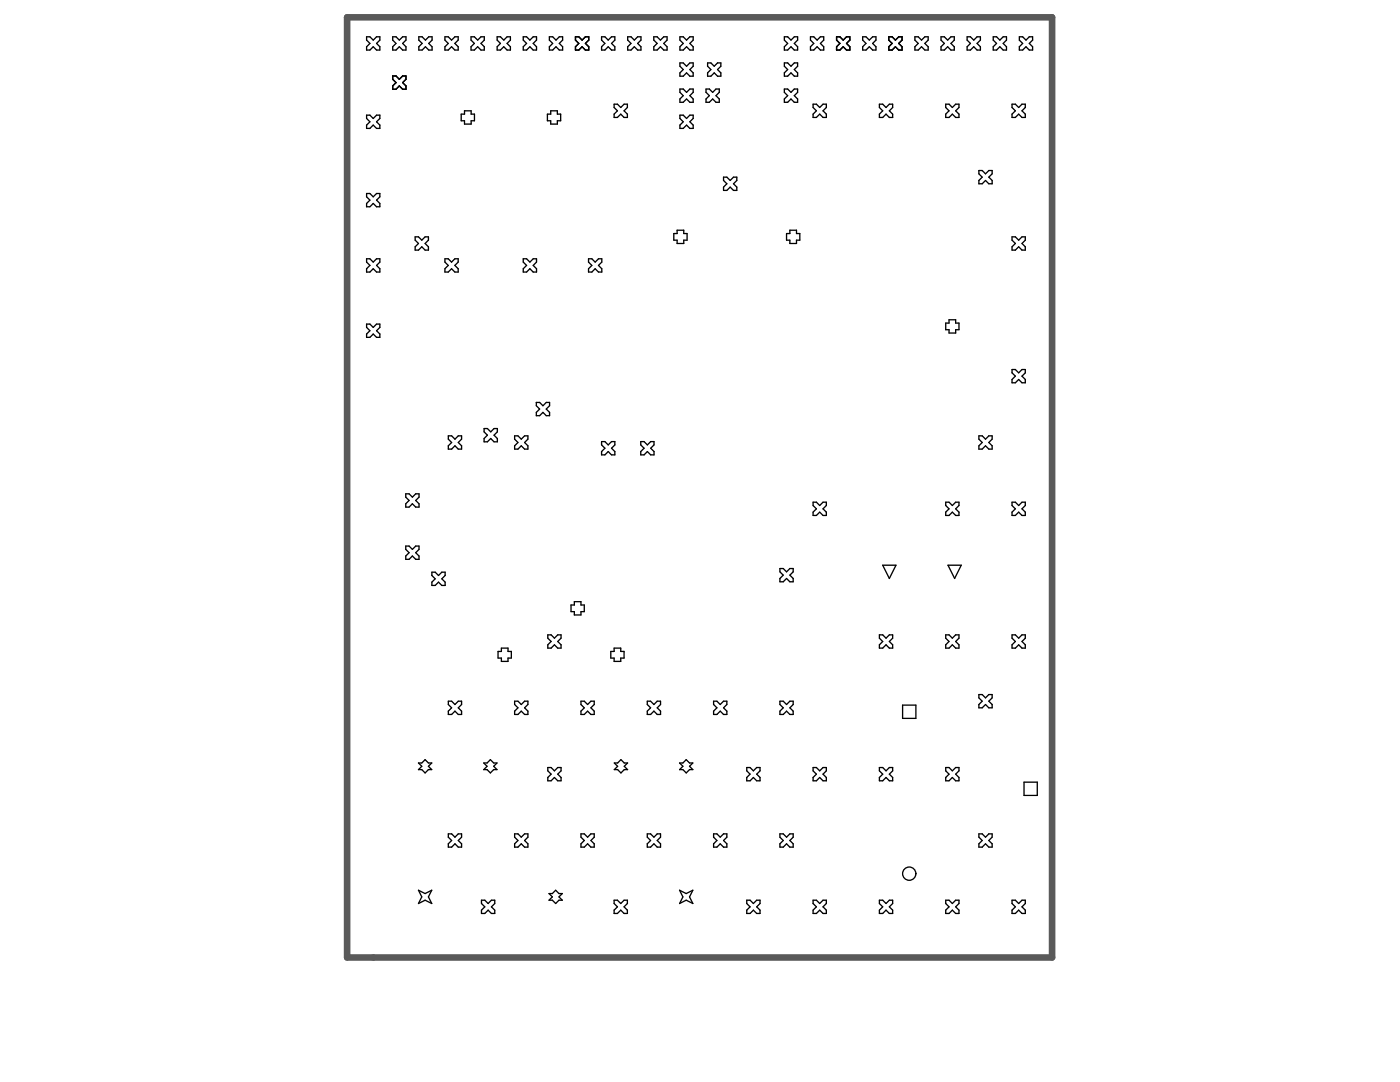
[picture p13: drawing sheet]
<svg xmlns="http://www.w3.org/2000/svg" width="279mm" height="216mm" viewBox="0 0 279 216" stroke-linecap="round" stroke-linejoin="round" font-family="sans-serif">
<path d="M69.3 3.5h140.7v187.6h-140.7z" fill="none" stroke="#5a5a5a" stroke-width="1.3"/>
<g fill="none" stroke="#000" stroke-width=".26">
<path d="M73.2 7.3h.6l.7 .7 .6-.7h.7v.7l-.7 .7 .7 .6v.7h-.7l-.6-.7-.7 .7h-.6v-.7l.6-.6-.6-.7zM78.4 7.3h.6l.7 .7 .7-.7h.6v.7l-.6 .7 .6 .6v.7h-.6l-.7-.7-.7 .7h-.6v-.7l.6-.6-.6-.7zM78.4 15.2h.6l.7 .6 .7-.6h.6v.6l-.6 .7 .6 .6v.7h-.6l-.7-.7-.7 .7h-.6v-.7l.6-.6-.6-.7zM83.6 7.3h.6l.7 .7 .7-.7h.6v.7l-.6 .7 .6 .6v.7h-.6l-.7-.7-.7 .7h-.6v-.7l.6-.6-.6-.7zM88.8 7.3h.7l.6 .7 .7-.7h.6v.7l-.6 .7 .6 .6v.7h-.6l-.7-.7-.6 .7h-.7v-.7l.7-.6-.7-.7zM94 7.3h.7l.6 .7 .7-.7h.7v.7l-.7 .7 .7 .6v.7h-.7l-.7-.7-.6 .7h-.7v-.7l.7-.6-.7-.7zM99.2 7.3h.7l.6 .7 .7-.7h.7v.7l-.7 .7 .7 .6v.7h-.7l-.7-.7-.6 .7h-.7v-.7l.7-.6-.7-.7zM104.4 7.3h.7l.7 .7 .6-.7h.7v.7l-.7 .7 .7 .6v.7h-.7l-.6-.7-.7 .7h-.7v-.7l.7-.6-.7-.7zM109.6 7.3h.7l.7 .7 .6-.7h.7v.7l-.7 .7 .7 .6v.7h-.7l-.6-.7-.7 .7h-.7v-.7l.7-.6-.7-.7zM114.8 7.3h.7l.7 .7 .6-.7h.7v.7l-.7 .7 .7 .6v.7h-.7l-.6-.7-.7 .7h-.7v-.7l.7-.6-.7-.7zM120.1 7.3h.6l.7 .7 .6-.7h.7v.7l-.7 .7 .7 .6v.7h-.7l-.6-.7-.7 .7h-.6v-.7l.6-.6-.6-.7zM125.3 7.3h.6l.7 .7 .7-.7h.6v.7l-.6 .7 .6 .6v.7h-.6l-.7-.7-.7 .7h-.6v-.7l.6-.6-.6-.7z"/>
<path d="M130.5 7.3h.6l.7 .7 .7-.7h.6v.7l-.6 .7 .6 .6v.7h-.6l-.7-.7-.7 .7h-.6v-.7l.6-.6-.6-.7zM135.7 7.3h.7l.6 .7 .7-.7h.6v.7l-.6 .7 .6 .6v.7h-.6l-.7-.7-.6 .7h-.7v-.7l.7-.6-.7-.7zM135.7 17.8h.7l.6 .6 .7-.6h.6v.6l-.6 .7 .6 .7v.6h-.6l-.7-.6-.6 .6h-.7v-.6l.7-.7-.7-.7zM135.7 12.6h.7l.6 .6 .7-.6h.6v.6l-.6 .7 .6 .6v.7h-.6l-.7-.7-.6 .7h-.7v-.7l.7-.6-.7-.7zM140.9 17.8h.7l.6 .6 .7-.6h.6v.6l-.6 .7 .6 .7v.6h-.6l-.7-.6-.6 .6h-.7v-.6l.7-.7-.7-.7zM141.2 12.6h.7l.6 .6 .7-.6h.7v.6l-.7 .7 .7 .6v.7h-.7l-.7-.7-.6 .7h-.7v-.7l.7-.6-.7-.7zM156.5 7.3h.7l.7 .7 .6-.7h.7v.7l-.7 .7 .7 .6v.7h-.7l-.6-.7-.7 .7h-.7v-.7l.7-.6-.7-.7zM156.5 12.6h.7l.7 .6 .6-.6h.7v.6l-.7 .7 .7 .6v.7h-.7l-.6-.7-.7 .7h-.7v-.7l.7-.6-.7-.7zM156.5 17.8h.7l.7 .6 .6-.6h.7v.6l-.7 .7 .7 .7v.6h-.7l-.6-.6-.7 .6h-.7v-.6l.7-.7-.7-.7zM161.7 7.3h.7l.7 .7 .6-.7h.7v.7l-.7 .7 .7 .6v.7h-.7l-.6-.7-.7 .7h-.7v-.7l.7-.6-.7-.7zM167 7.3h.6l.7 .7 .6-.7h.7v.7l-.7 .7 .7 .6v.7h-.7l-.6-.7-.7 .7h-.6v-.7l.6-.6-.6-.7zM172.2 7.3h.6l.7 .7 .7-.7h.6v.7l-.6 .7 .6 .6v.7h-.6l-.7-.7-.7 .7h-.6v-.7l.6-.6-.6-.7z"/>
<path d="M177.4 7.3h.6l.7 .7 .7-.7h.6v.7l-.6 .7 .6 .6v.7h-.6l-.7-.7-.7 .7h-.6v-.7l.6-.6-.6-.7zM182.6 7.3h.7l.6 .7 .7-.7h.6v.7l-.6 .7 .6 .6v.7h-.6l-.7-.7-.6 .7h-.7v-.7l.7-.6-.7-.7zM187.8 7.3h.7l.6 .7 .7-.7h.6v.7l-.6 .7 .6 .6v.7h-.6l-.7-.7-.6 .7h-.7v-.7l.7-.6-.7-.7zM193 7.3h.7l.6 .7 .7-.7h.7v.7l-.7 .7 .7 .6v.7h-.7l-.7-.7-.6 .7h-.7v-.7l.7-.6-.7-.7zM198.2 7.3h.7l.6 .7 .7-.7h.7v.7l-.7 .7 .7 .6v.7h-.7l-.7-.7-.6 .7h-.7v-.7l.7-.6-.7-.7zM203.4 7.3h.7l.7 .7 .6-.7h.7v.7l-.7 .7 .7 .6v.7h-.7l-.6-.7-.7 .7h-.7v-.7l.7-.6-.7-.7zM73.2 23h.6l.7 .6 .6-.6h.7v.6l-.7 .7 .7 .7v.6h-.7l-.6-.6-.7 .6h-.6v-.6l.6-.7-.6-.7zM73.2 38.6h.6l.7 .7 .6-.7h.7v.7l-.7 .6 .7 .7v.7h-.7l-.6-.7-.7 .7h-.6v-.7l.6-.7-.6-.6zM92.7 22.1h1.3v.7h.7v1.3h-.7v.7h-1.3v-.7h-.7v-1.3h.7zM109.9 22.1h1.3v.7h.7v1.3h-.7v.7h-1.3v-.7h-.7v-1.3h.7zM122.6 20.8h.6l.7 .7 .6-.7h.7v.7l-.7 .6 .7 .7v.6h-.7l-.6-.6-.7 .6h-.6v-.6l.6-.7-.6-.6zM135.7 23h.7l.6 .6 .7-.6h.6v.6l-.6 .7 .6 .7v.6h-.6l-.7-.6-.6 .6h-.7v-.6l.7-.7-.7-.7z"/>
<path d="M144.4 35.3h.7l.6 .7 .7-.7h.6v.7l-.6 .7 .6 .6v.7h-.6l-.7-.7-.6 .7h-.7v-.7l.7-.6-.7-.7zM162.3 20.8h.6l.7 .7 .7-.7h.6v.7l-.6 .6 .6 .7v.6h-.6l-.7-.6-.7 .6h-.6v-.6l.6-.7-.6-.6zM175.5 20.8h.7l.6 .7 .7-.7h.6v.7l-.6 .6 .6 .7v.6h-.6l-.7-.6-.6 .6h-.7v-.6l.7-.7-.7-.6zM188.7 20.8h.7l.7 .7 .6-.7h.7v.7l-.7 .6 .7 .7v.6h-.7l-.6-.6-.7 .6h-.7v-.6l.7-.7-.7-.6zM195.4 34h.6l.7 .7 .6-.7h.7v.7l-.7 .6 .7 .7v.7h-.7l-.6-.7-.7 .7h-.6v-.7l.6-.7-.6-.6zM202 20.8h.6l.7 .7 .7-.7h.6v.7l-.6 .6 .6 .7v.6h-.6l-.7-.6-.7 .6h-.6v-.6l.6-.7-.6-.6zM73.2 51.6h.6l.7 .7 .6-.7h.7v.7l-.7 .7 .7 .6v.7h-.7l-.6-.7-.7 .7h-.6v-.7l.6-.6-.6-.7zM82.9 47.3h.6l.7 .6 .6-.6h.7v.6l-.7 .7 .7 .6v.7h-.7l-.6-.7-.7 .7h-.6v-.7l.6-.6-.6-.7zM88.8 51.6h.7l.6 .7 .7-.7h.6v.7l-.6 .7 .6 .6v.7h-.6l-.7-.7-.6 .7h-.7v-.7l.7-.6-.7-.7zM104.4 51.6h.7l.7 .7 .6-.7h.7v.7l-.7 .7 .7 .6v.7h-.7l-.6-.7-.7 .7h-.7v-.7l.7-.6-.7-.7zM117.5 51.6h.6l.7 .7 .6-.7h.7v.7l-.7 .7 .7 .6v.7h-.7l-.6-.7-.7 .7h-.6v-.7l.6-.6-.6-.7zM135.1 45.9h1.4v.7h.6v1.3h-.6v.7h-1.4v-.7h-.6v-1.3h.6z"/>
<path d="M157.6 45.9h1.4v.7h.6v1.3h-.6v.7h-1.4v-.7h-.6v-1.3h.6zM202 47.3h.6l.7 .6 .7-.6h.6v.6l-.6 .7 .6 .6v.7h-.6l-.7-.7-.7 .7h-.6v-.7l.6-.6-.6-.7zM73.2 64.7h.6l.7 .6 .6-.6h.7v.6l-.7 .7 .7 .7v.6h-.7l-.6-.6-.7 .6h-.6v-.6l.6-.7-.6-.7zM189.4 63.8h1.3v.7h.7v1.3h-.7v.7h-1.3v-.7h-.7v-1.3h.7zM202 73.7h.6l.7 .7 .7-.7h.6v.7l-.6 .7 .6 .6v.7h-.6l-.7-.7-.7 .7h-.6v-.7l.6-.6-.6-.7zM81 98.5h.6l.7 .7 .7-.7h.6v.7l-.6 .7 .6 .6v.7h-.6l-.7-.7-.7 .7h-.6v-.7l.6-.6-.6-.7zM89.5 87h.6l.7 .6 .7-.6h.6v.6l-.6 .7 .6 .7v.6h-.6l-.7-.6-.7 .6h-.6v-.6l.6-.7-.6-.7zM96.6 85.5h.7l.6 .7 .7-.7h.7v.7l-.7 .6 .7 .7v.7h-.7l-.7-.7-.6 .7h-.7v-.7l.7-.7-.7-.6zM102.7 87h.7l.6 .6 .7-.6h.7v.6l-.7 .7 .7 .7v.6h-.7l-.7-.6-.6 .6h-.7v-.6l.7-.7-.7-.7zM107 80.3h.7l.7 .7 .6-.7h.7v.7l-.7 .6 .7 .7v.6h-.7l-.6-.6-.7 .6h-.7v-.6l.7-.7-.7-.6zM120.1 88.1h.6l.7 .7 .6-.7h.7v.7l-.7 .6 .7 .7v.7h-.7l-.6-.7-.7 .7h-.6v-.7l.6-.7-.6-.6zM127.9 88.1h.6l.7 .7 .7-.7h.6v.7l-.6 .6 .6 .7v.7h-.6l-.7-.7-.7 .7h-.6v-.7l.6-.7-.6-.6z"/>
<path d="M195.4 87h.6l.7 .6 .6-.6h.7v.6l-.7 .7 .7 .7v.6h-.7l-.6-.6-.7 .6h-.6v-.6l.6-.7-.6-.7zM81 109h.6l.7 .6 .7-.6h.6v.6l-.6 .7 .6 .6v.7h-.6l-.7-.7-.7 .7h-.6v-.7l.6-.6-.6-.7zM86.2 114.2h.7l.6 .6 .7-.6h.6v.6l-.6 .7 .6 .7v.6h-.6l-.7-.6-.6 .6h-.7v-.6l.7-.7-.7-.7zM155.6 113.4h.7l.7 .7 .6-.7h.7v.7l-.7 .7 .7 .6v.7h-.7l-.6-.7-.7 .7h-.7v-.7l.7-.6-.7-.7zM162.3 100.2h.6l.7 .7 .7-.7h.6v.7l-.6 .6 .6 .7v.7h-.6l-.7-.7-.7 .7h-.6v-.7l.6-.7-.6-.6zM176.2 112.8h2.6l-1.3 2.6zM188.7 100.2h.7l.7 .7 .6-.7h.7v.7l-.7 .6 .7 .7v.7h-.7l-.6-.7-.7 .7h-.7v-.7l.7-.7-.7-.6zM189.2 112.8h2.6l-1.3 2.6zM202 100.2h.6l.7 .7 .7-.7h.6v.7l-.6 .6 .6 .7v.7h-.6l-.7-.7-.7 .7h-.6v-.7l.6-.7-.6-.6zM89.5 139.9h.6l.7 .7 .7-.7h.6v.7l-.6 .6 .6 .7v.7h-.6l-.7-.7-.7 .7h-.6v-.7l.6-.7-.6-.6zM100.1 129.3h1.3v.7h.6v1.3h-.6v.7h-1.3v-.7h-.7v-1.3h.7zM102.7 139.9h.7l.6 .7 .7-.7h.7v.7l-.7 .6 .7 .7v.7h-.7l-.7-.7-.6 .7h-.7v-.7l.7-.7-.7-.6z"/>
<path d="M109.3 126.7h.7l.6 .6 .7-.6h.7v.6l-.7 .7 .7 .7v.6h-.7l-.7-.6-.6 .6h-.7v-.6l.7-.7-.7-.7zM114.6 120.1h1.3v.6h.7v1.3h-.7v.7h-1.3v-.7h-.6v-1.3h.6zM115.9 139.9h.7l.7 .7 .6-.7h.7v.7l-.7 .6 .7 .7v.7h-.7l-.6-.7-.7 .7h-.7v-.7l.7-.7-.7-.6zM122.6 129.3h1.3v.7h.6v1.3h-.6v.7h-1.3v-.7h-.7v-1.3h.7zM129.2 139.9h.6l.7 .7 .7-.7h.6v.7l-.6 .6 .6 .7v.7h-.6l-.7-.7-.7 .7h-.6v-.7l.6-.7-.6-.6zM142.4 139.9h.7l.6 .7 .7-.7h.7v.7l-.7 .6 .7 .7v.7h-.7l-.7-.7-.6 .7h-.7v-.7l.7-.7-.7-.6zM155.6 139.9h.7l.7 .7 .6-.7h.7v.7l-.7 .6 .7 .7v.7h-.7l-.6-.7-.7 .7h-.7v-.7l.7-.7-.7-.6zM175.5 126.7h.7l.6 .6 .7-.6h.6v.6l-.6 .7 .6 .7v.6h-.6l-.7-.6-.6 .6h-.7v-.6l.7-.7-.7-.7zM188.7 126.7h.7l.7 .6 .6-.6h.7v.6l-.7 .7 .7 .7v.6h-.7l-.6-.6-.7 .6h-.7v-.6l.7-.7-.7-.7zM195.4 138.6h.6l.7 .7 .6-.7h.7v.7l-.7 .6 .7 .7v.6h-.7l-.6-.6-.7 .6h-.6v-.6l.6-.7-.6-.6zM202 126.7h.6l.7 .6 .7-.6h.6v.6l-.6 .7 .6 .7v.6h-.6l-.7-.6-.7 .6h-.6v-.6l.6-.7-.6-.7zM83.5 152.2h.7l.6-.6 .7 .6h.7l-.7 .7 .7 .7h-.7l-.7 .6-.6-.6h-.7l.7-.7z"/>
<path d="M96.5 152.2h.7l.7-.6 .6 .6h.7l-.7 .7 .7 .7h-.7l-.6 .6-.7-.6h-.7l.7-.7zM109.3 153.2h.7l.6 .6 .7-.6h.7v.6l-.7 .7 .7 .6v.7h-.7l-.7-.7-.6 .7h-.7v-.7l.7-.6-.7-.7zM122.6 152.2h.7l.6-.6 .7 .6h.6l-.6 .7 .6 .7h-.6l-.7 .6-.6-.6h-.7l.7-.7zM135.6 152.2h.7l.6-.6 .7 .6h.7l-.7 .7 .7 .7h-.7l-.7 .6-.6-.6h-.7l.7-.7zM149 153.2h.7l.7 .6 .6-.6h.7v.6l-.7 .7 .7 .6v.7h-.7l-.6-.7-.7 .7h-.7v-.7l.7-.6-.7-.7zM162.3 153.2h.6l.7 .6 .7-.6h.6v.6l-.6 .7 .6 .6v.7h-.6l-.7-.7-.7 .7h-.6v-.7l.6-.6-.6-.7zM175.5 153.2h.7l.6 .6 .7-.6h.6v.6l-.6 .7 .6 .6v.7h-.6l-.7-.7-.6 .7h-.7v-.7l.7-.6-.7-.7zM180.1 140.7h2.7v2.6h-2.7zM188.7 153.2h.7l.7 .6 .6-.6h.7v.6l-.7 .7 .7 .6v.7h-.7l-.6-.7-.7 .7h-.7v-.7l.7-.6-.7-.7zM204.4 156.1h2.6v2.6h-2.6zM83.5 177.6l1.3 .7 1.4-.7-.7 1.4 .7 1.3-1.4-.7-1.3 .7 .7-1.3zM89.5 166.4h.6l.7 .6 .7-.6h.6v.6l-.6 .7 .6 .7v.6h-.6l-.7-.6-.7 .6h-.6v-.6l.6-.7-.6-.7z"/>
<path d="M96.1 179.6h.7l.6 .7 .7-.7h.6v.7l-.6 .6 .6 .7v.7h-.6l-.7-.7-.6 .7h-.7v-.7l.7-.7-.7-.6zM102.7 166.4h.7l.6 .6 .7-.6h.7v.6l-.7 .7 .7 .7v.6h-.7l-.7-.6-.6 .6h-.7v-.6l.7-.7-.7-.7zM109.6 178.3h.6l.7-.7 .7 .7h.6l-.6 .7 .6 .6h-.6l-.7 .7-.7-.7h-.6l.6-.6zM115.9 166.4h.7l.7 .6 .6-.6h.7v.6l-.7 .7 .7 .7v.6h-.7l-.6-.6-.7 .6h-.7v-.6l.7-.7-.7-.7zM122.6 179.6h.6l.7 .7 .6-.7h.7v.7l-.7 .6 .7 .7v.7h-.7l-.6-.7-.7 .7h-.6v-.7l.6-.7-.6-.6zM129.2 166.4h.6l.7 .6 .7-.6h.6v.6l-.6 .7 .6 .7v.6h-.6l-.7-.6-.7 .6h-.6v-.6l.6-.7-.6-.7zM135.6 177.6l1.3 .7 1.4-.7-.7 1.4 .7 1.3-1.4-.7-1.3 .7 .7-1.3zM142.4 166.4h.7l.6 .6 .7-.6h.7v.6l-.7 .7 .7 .7v.6h-.7l-.7-.6-.6 .6h-.7v-.6l.7-.7-.7-.7zM149 179.6h.7l.7 .7 .6-.7h.7v.7l-.7 .6 .7 .7v.7h-.7l-.6-.7-.7 .7h-.7v-.7l.7-.7-.7-.6zM155.6 166.4h.7l.7 .6 .6-.6h.7v.6l-.7 .7 .7 .7v.6h-.7l-.6-.6-.7 .6h-.7v-.6l.7-.7-.7-.7zM162.3 179.6h.6l.7 .7 .7-.7h.6v.7l-.6 .6 .6 .7v.7h-.6l-.7-.7-.7 .7h-.6v-.7l.6-.7-.6-.6zM175.5 179.6h.7l.6 .7 .7-.7h.6v.7l-.6 .6 .6 .7v.7h-.6l-.7-.7-.6 .7h-.7v-.7l.7-.7-.7-.6z"/>
<path d="M188.7 179.6h.7l.7 .7 .6-.7h.7v.7l-.7 .6 .7 .7v.7h-.7l-.6-.7-.7 .7h-.7v-.7l.7-.7-.7-.6zM195.4 166.4h.6l.7 .6 .6-.6h.7v.6l-.7 .7 .7 .7v.6h-.7l-.6-.6-.7 .6h-.6v-.6l.6-.7-.6-.7zM202 179.6h.6l.7 .7 .7-.7h.6v.7l-.6 .6 .6 .7v.7h-.6l-.7-.7-.7 .7h-.6v-.7l.6-.7-.6-.6z"/>
<circle cx="181.5" cy="174.3" r="1.32"/>
</g>
</svg>
